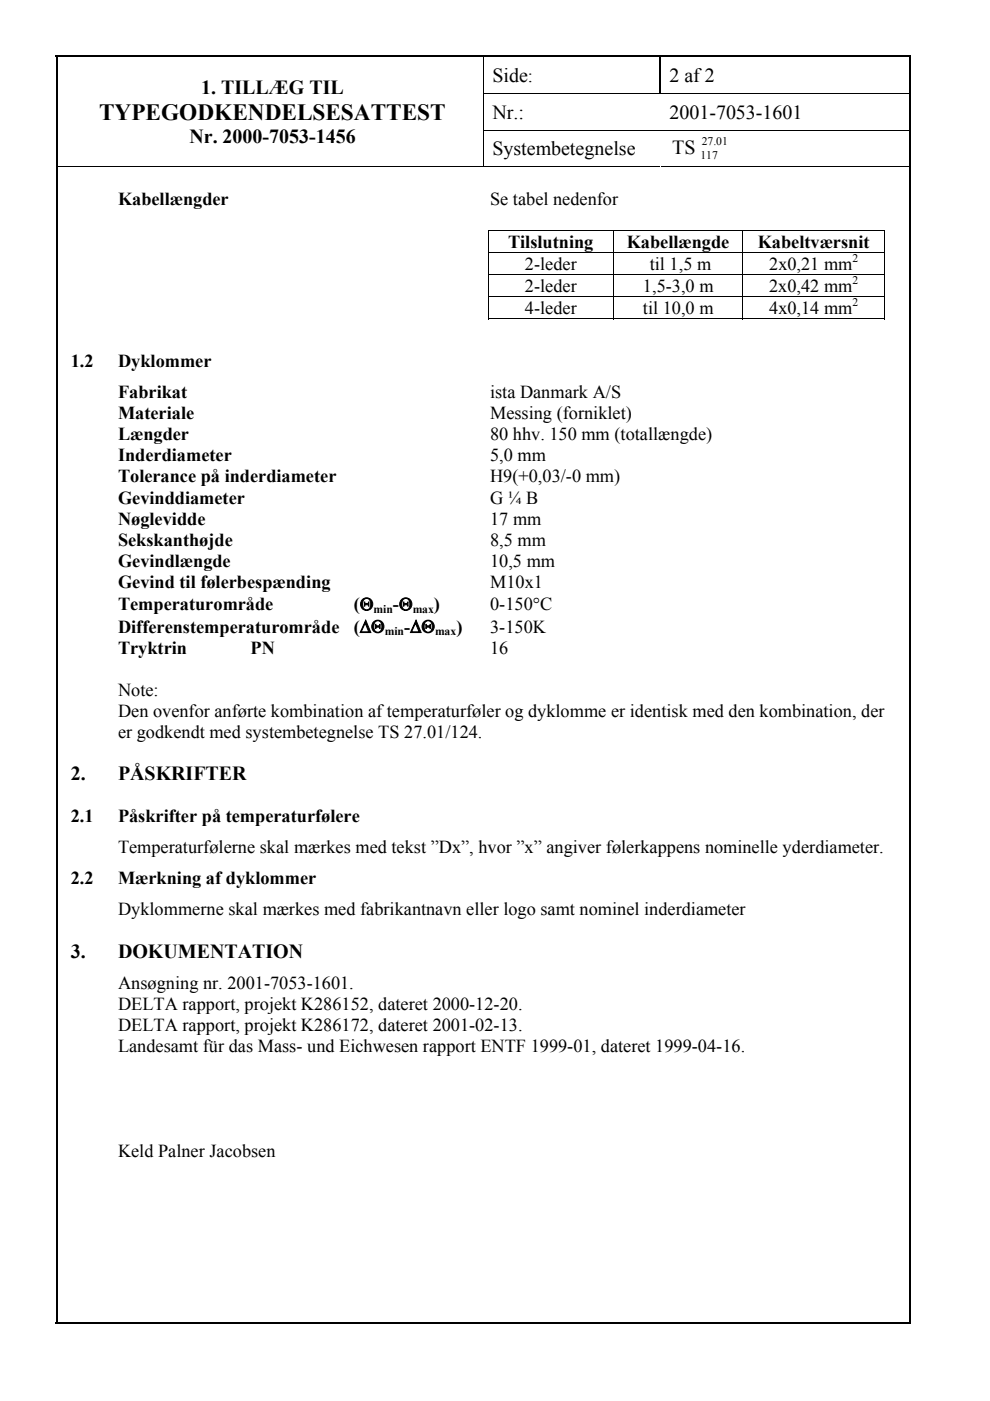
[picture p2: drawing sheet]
<svg xmlns="http://www.w3.org/2000/svg" width="210mm" height="297mm" viewBox="0 0 210 297" stroke-linecap="round" stroke-linejoin="round" font-family="sans-serif">
<defs><g id="words">
<text font-size="4.9" x="21" y="25.4">TYPEGODKENDELSESATTEST</text>
<g font-size="4.2">
<text x="104.4" y="17.3">Side:</text>
<text x="141.9" y="17.3">2 af 2</text>
<text x="42.7" y="19.9">1. TILLÆG TIL</text>
<text x="104.4" y="25.2">Nr.:</text>
<text x="141.9" y="25.2">2001-7053-1601</text>
<text x="40.2" y="30.4">Nr. 2000-7053-1456</text>
<text x="104.4" y="32.9">Systembetegnelse</text>
<text x="142.5" y="32.7">TS</text>
<text x="15" y="165.5">2.</text>
<text x="25" y="165.5">PÅSKRIFTER</text>
<text x="15" y="203">3.</text>
<text x="25" y="203">DOKUMENTATION</text>
</g>
<g font-size="3.9">
<text x="25" y="43.5">Kabellængder</text>
<text x="103.9" y="43.5">Se tabel nedenfor</text>
<text x="107.7" y="52.6">Tilslutning</text>
<text x="132.9" y="52.6">Kabellængde</text>
<text x="160.7" y="52.6">Kabeltværsnit</text>
<text x="111.3" y="57.3">2-leder</text>
<text x="137.8" y="57.3">til 1,5 m</text>
<text x="163.1" y="57.3">2x0,21 mm</text>
<text x="111.3" y="61.9">2-leder</text>
<text x="136.3" y="61.9">1,5-3,0 m</text>
<text x="163.1" y="61.9">2x0,42 mm</text>
<text x="111.3" y="66.6">4-leder</text>
<text x="136.3" y="66.6">til 10,0 m</text>
<text x="163.1" y="66.6">4x0,14 mm</text>
<text x="15" y="77.9">1.2</text>
<text x="25" y="77.9">Dyklommer</text>
<text x="25" y="84.5">Fabrikat</text>
<text x="25" y="88.9">Materiale</text>
<text x="103.9" y="84.5">ista Danmark A/S</text>
<text x="103.9" y="88.9">Messing (forniklet)</text>
<text x="25" y="93.4">Længder</text>
<text x="103.9" y="93.4">80 hhv. 150 mm (totallængde)</text>
<text x="25" y="97.8">Inderdiameter</text>
<text x="103.9" y="97.8">5,0 mm</text>
<text x="25" y="102.3">Tolerance på inderdiameter</text>
<text x="25" y="106.8">Gevinddiameter</text>
<text x="103.9" y="102.3">H9(+0,03/-0 mm)</text>
<text x="103.9" y="106.8">G ¼ B</text>
<text x="25" y="111.2">Nøglevidde</text>
<text x="103.9" y="111.2">17 mm</text>
<text x="25" y="115.7">Sekskanthøjde</text>
<text x="103.9" y="115.7">8,5 mm</text>
<text x="25" y="120.1">Gevindlængde</text>
<text x="25" y="124.6">Gevind til følerbespænding</text>
<text x="103.9" y="120.1">10,5 mm</text>
<text x="103.9" y="124.6">M10x1</text>
<text x="25" y="129.4">Temperaturområde</text>
<text x="75" y="129.4">(Θ</text>
<text x="83.3" y="129.4">-Θ</text>
<text x="92" y="129.4">)</text>
<text x="103.9" y="129.4">0-150°C</text>
<text x="25" y="134.1">Differenstemperaturområde</text>
<text x="75" y="134.1">(∆Θ</text>
<text x="85.7" y="134.1">-∆Θ</text>
<text x="96.8" y="134.1">)</text>
<text x="103.9" y="134.1">3-150K</text>
<text x="25" y="138.6">Tryktrin</text>
<text x="53.1" y="138.6">PN</text>
<text x="103.9" y="138.6">16</text>
<text x="25" y="147.5">Note:</text>
<text x="25" y="152">Den ovenfor anførte kombination af temperaturføler og dyklomme er identisk med den kombination, der</text>
<text x="25" y="156.4">er godkendt med systembetegnelse TS 27.01/124.</text>
<text x="15" y="174.2">2.1</text>
<text x="25" y="174.2">Påskrifter på temperaturfølere</text>
<text x="25" y="180.8">Temperaturfølerne skal mærkes med tekst ”Dx”, hvor ”x” angiver følerkappens nominelle yderdiameter.</text>
<text x="15" y="187.4">2.2</text>
<text x="25" y="187.4">Mærkning af dyklommer</text>
<text x="25" y="194">Dyklommerne skal mærkes med fabrikantnavn eller logo samt nominel inderdiameter</text>
<text x="25" y="209.6">Ansøgning nr. 2001-7053-1601.</text>
<text x="25" y="214.1">DELTA rapport, projekt K286152, dateret 2000-12-20.</text>
<text x="25" y="218.6">DELTA rapport, projekt K286172, dateret 2001-02-13.</text>
<text x="25" y="223">Landesamt für das Mass- und Eichwesen rapport ENTF 1999-01, dateret 1999-04-16.</text>
<text x="25" y="245.3">Keld Palner Jacobsen</text>
</g>
<g font-size="2.5">
<text x="148.5" y="33.8">117</text>
<text x="148.8" y="30.8">27.01</text>
<text x="180.7" y="55.5">2</text>
<text x="180.7" y="60.2">2</text>
<text x="180.7" y="64.9">2</text>
<text x="79.2" y="129.9">min</text>
<text x="87.5" y="129.9">max</text>
<text x="81.6" y="134.6">min</text>
<text x="92.2" y="134.6">max</text>
</g>
</g></defs>
<path d="M11.9 11.7h.3v.3h-.3zM192.8 11.7h.4v.3h-.4zM140.2 35.3h.1v.2h-.1zM191.8 35.3h.2v.2h-.2zM103.4 48.8h.2v.2h-.2zM187.5 48.8h.1v.2h-.1zM187.5 67.5h.1v.2h-.1zM11.9 280.4h.3v.4h-.3zM192.8 280.4h.4v.4h-.4z" fill="#000"/>
<path d="M11.9 11.8h181.3M12 12v268.4M140 12v7.7M193 12v268.4M11.9 280.6h181.3" fill="none" stroke="#000" stroke-width=".34"/>
<g fill="none" stroke="#000" stroke-width=".21">
<path d="M102.4 19.8h90.4M102.5 12v7.7M102.5 19.9v7.6M12.2 35.4h90.2M102.4 27.6h90.4M102.5 27.7v7.8M102.6 35.4h37.3M140.3 35.4h52.5M103.4 48.9h84.2M103.4 53.6h84.2M103.4 58.3h84.2M103.5 49v4.5"/>
<path d="M103.5 53.7v4.5M103.5 58.4v4.5M130 49v4.5M130 53.7v4.5M130 58.4v4.5M157.5 49v4.5M157.5 53.7v4.5M157.5 58.4v4.5M187.5 49v4.5M187.5 53.7v4.5M187.5 58.4v4.5M103.4 62.9h84.2"/>
<path d="M103.4 67.6h26.5M103.5 63v4.7M130 63v4.7M130.1 67.6h27.3M157.5 63v4.7M157.6 67.6h29.9M187.5 63v4.7"/>
</g>
<use href="#words"/>
</svg>
